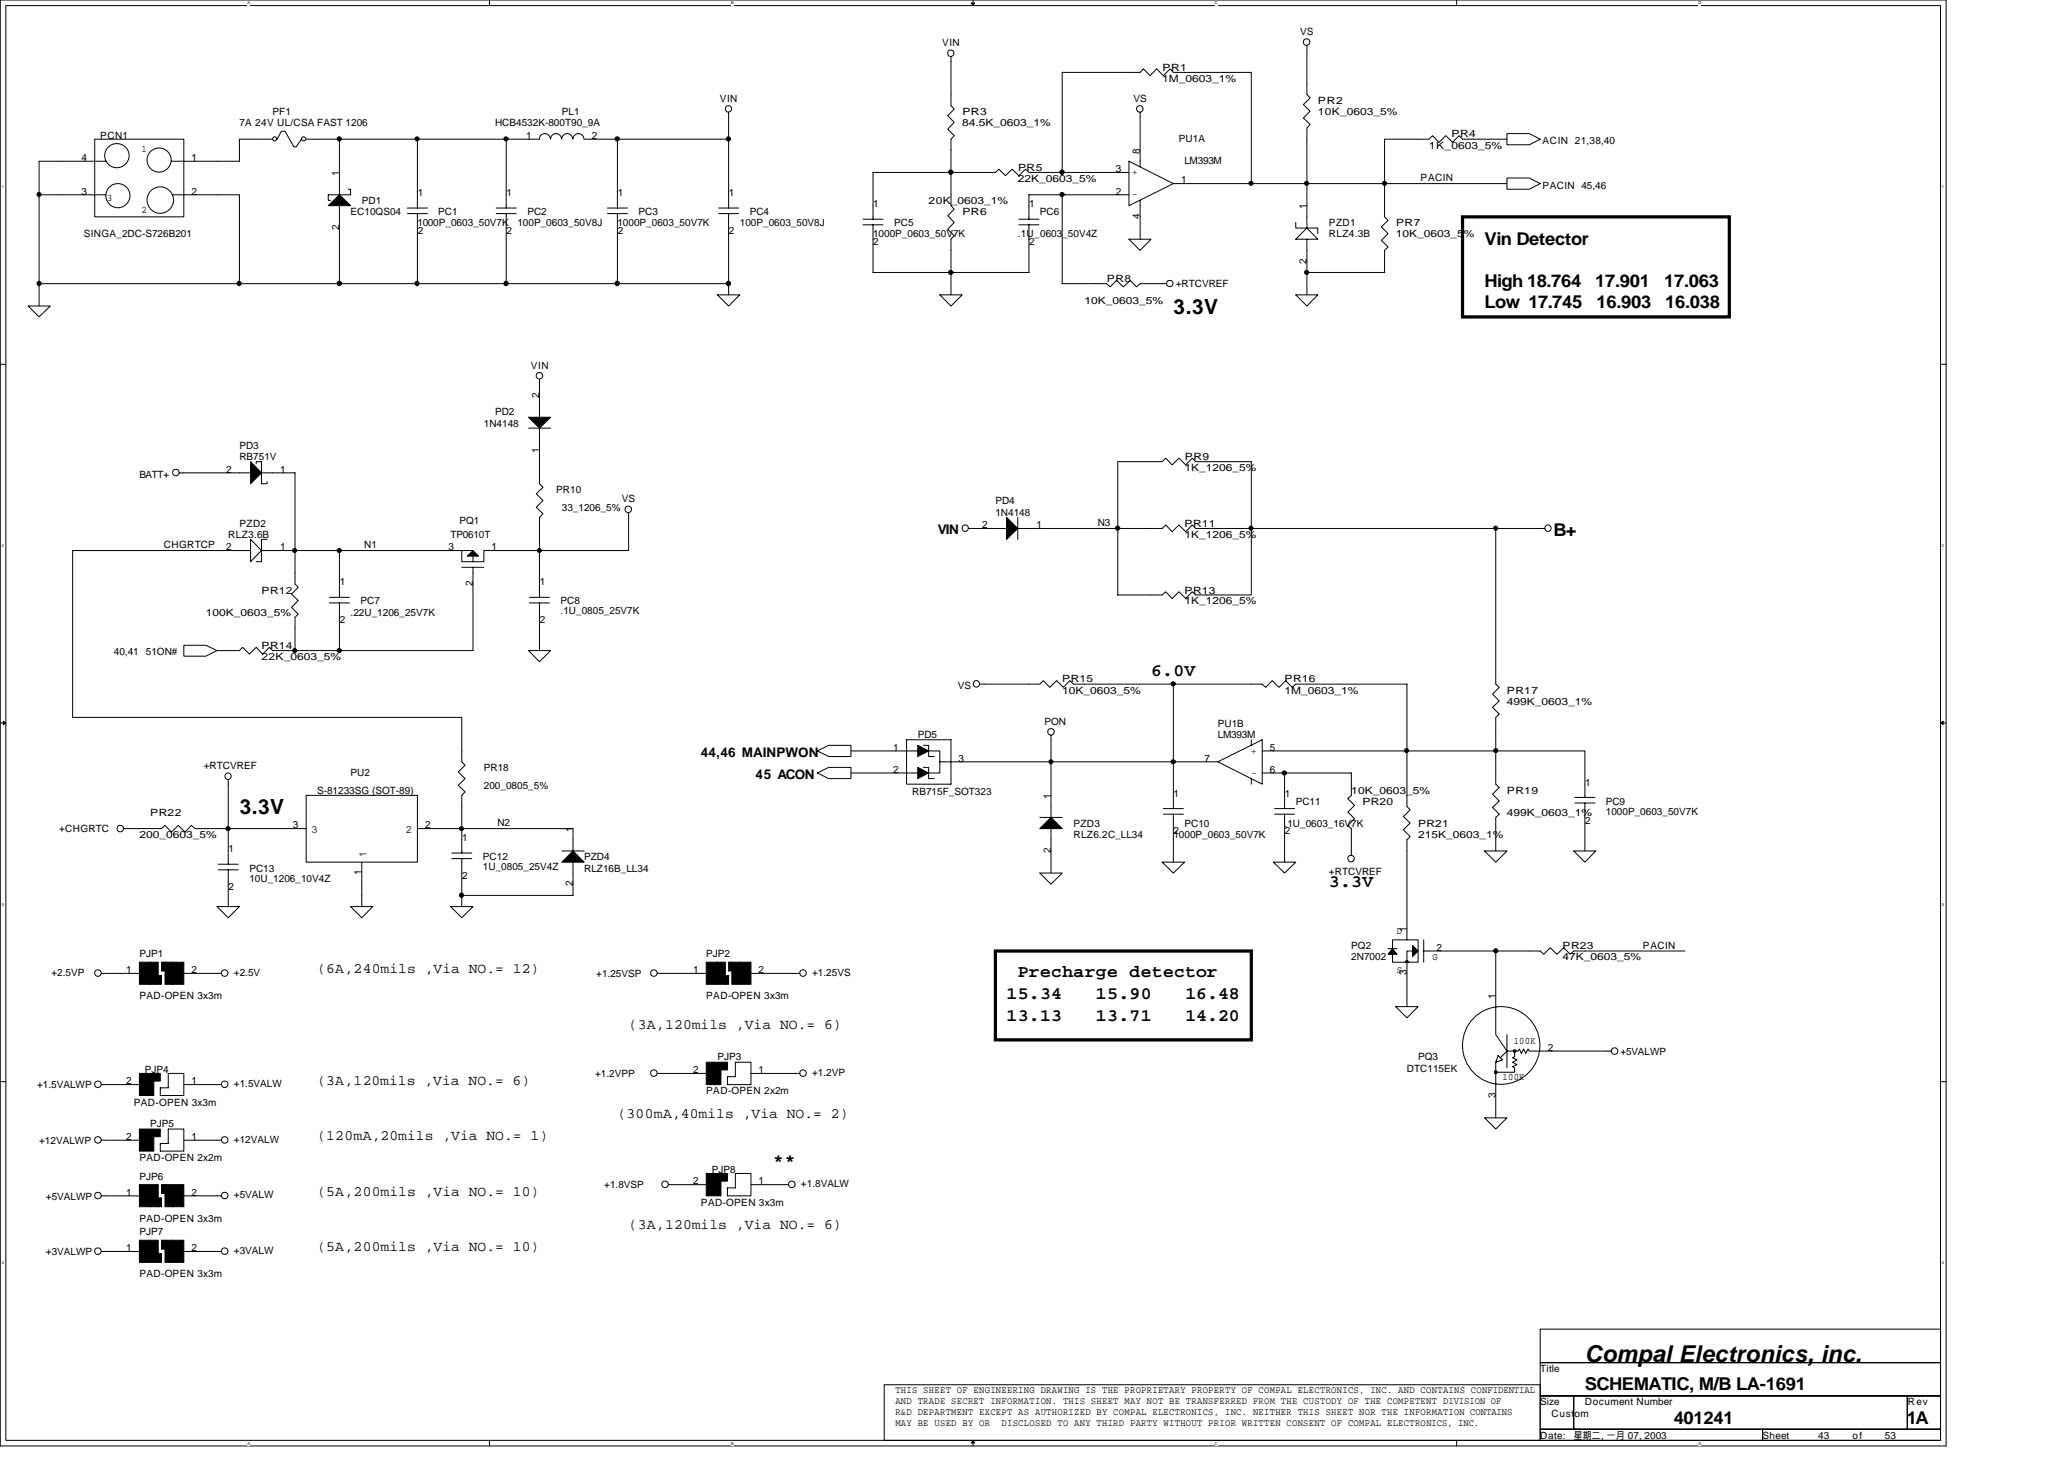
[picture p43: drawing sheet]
<svg xmlns="http://www.w3.org/2000/svg" width="297mm" height="210mm" viewBox="0 0 297 210" stroke-linecap="round" stroke-linejoin="round" font-family="sans-serif">
<defs><g id="words">
<text font-size="3.3" x="228.1" y="195.9">Compal Electronics, inc.</text>
<g font-size="3">
<text x="168.9" y="45.2">3.3V</text>
<text x="34.5" y="117.2">3.3V</text>
</g>
<g font-size="2.5">
<text x="213.7" y="35.2">Vin Detector</text>
<text x="213.7" y="41.3">High 18.764</text>
<text x="229.6" y="41.3">17.901</text>
<text x="239.5" y="41.3">17.063</text>
<text x="213.7" y="44.3">Low 17.745</text>
<text x="229.7" y="44.3">16.903</text>
<text x="239.6" y="44.3">16.038</text>
<text x="223.6" y="77.1">B+</text>
<text x="165.6" y="97.3">6.0V</text>
<text x="191.3" y="127.7">3.3V</text>
<text x="144.9" y="143.7">15.34</text>
<text x="146.5" y="140.5">Precharge detector</text>
<text x="157.7" y="143.7">15.90</text>
<text x="170.6" y="143.7">16.48</text>
<text x="144.9" y="146.9">13.13</text>
<text x="157.7" y="146.9">13.71</text>
<text x="170.6" y="146.9">14.20</text>
<text x="111.3" y="167.7">**</text>
<text x="228.1" y="200">SCHEMATIC, M/B LA-1691</text>
<text x="240.9" y="204.8">401241</text>
<text x="274.4" y="204.8">1A</text>
</g>
<g font-size="2.1">
<text x="45.6" y="140">(6A,240mils ,Via NO.= 12)</text>
<text x="90.5" y="148">(3A,120mils ,Via NO.= 6)</text>
<text x="45.6" y="156">(3A,120mils ,Via NO.= 6)</text>
<text x="88.9" y="160.8">(300mA,40mils ,Via NO.= 2)</text>
<text x="45.6" y="164">(120mA,20mils ,Via NO.= 1)</text>
<text x="45.6" y="172">(5A,200mils ,Via NO.= 10)</text>
<text x="90.5" y="176.8">(3A,120mils ,Via NO.= 6)</text>
<text x="45.6" y="180">(5A,200mils ,Via NO.= 10)</text>
</g>
<g font-size="1.9">
<text x="135" y="76.8">VIN</text>
<text x="100.9" y="108.8">44,46 MAINPWON</text>
<text x="108.8" y="112.1">45 ACON</text>
</g>
<g font-size="1.4">
<text x="187.1" y="5">VS</text>
<text x="135.6" y="6.6">VIN</text>
<text x="167.3" y="11.8">1M_0603_1%</text>
<text x="167.3" y="10.2">PR1</text>
<text x="39.2" y="16.6">PF1</text>
<text x="80.9" y="16.6">PL1</text>
<text x="103.6" y="14.6">VIN</text>
<text x="138.5" y="16.6">PR3</text>
<text x="163.1" y="14.6">VS</text>
<text x="189.6" y="14.9">PR2</text>
<text x="189.6" y="16.6">10K_0603_5%</text>
<text x="11.7" y="23.2">4</text>
<text x="14.4" y="19.9">PCN1</text>
<text x="20.4" y="21.8">1</text>
<text x="27.6" y="23.2">1</text>
<text x="34.5" y="18.2">7A 24V UL/CSA FAST 1206</text>
<text x="71.2" y="18.2">HCB4532K-800T90_9A</text>
<text x="75.7" y="20">1</text>
<text x="85.2" y="20">2</text>
<text x="138.5" y="18.2">84.5K_0603_1%</text>
<text x="164" y="22.1" transform="rotate(-90 164 22.1)">8</text>
<text x="169.7" y="20.4">PU1A</text>
<text x="170.5" y="23.6">LM393M</text>
<text x="205.7" y="21.4">1K_0603_5%</text>
<text x="208.9" y="19.8">PR4</text>
<text x="222" y="20.7">ACIN 21,38,40</text>
<text x="11.7" y="28">3</text>
<text x="15.4" y="28.9">3</text>
<text x="27.6" y="28">2</text>
<text x="48.8" y="25.3" transform="rotate(-90 48.8 25.3)">1</text>
<text x="52.1" y="29.4">PD1</text>
<text x="60.1" y="28.2">1</text>
<text x="72.9" y="28.2">1</text>
<text x="88.9" y="28.2">1</text>
<text x="104.9" y="28.2">1</text>
<text x="125.7" y="29.8">1</text>
<text x="133.6" y="29.4">20K_0603_1%</text>
<text x="146.5" y="26.2">22K_0603_5%</text>
<text x="146.5" y="24.6">PR5</text>
<text x="148.1" y="29.8">1</text>
<text x="160.6" y="24.8">3</text>
<text x="160.6" y="28">2</text>
<text x="162.9" y="25.2">+</text>
<text x="162.9" y="28.4">-</text>
<text x="170" y="26.4">1</text>
<text x="204.4" y="26.1">PACIN</text>
<text x="222" y="27.1">PACIN 45,46</text>
<text x="12.1" y="34.2">SINGA_2DC-S726B201</text>
<text x="20.4" y="30.6">2</text>
<text x="48.8" y="33.1" transform="rotate(-90 48.8 33.1)">2</text>
<text x="50.5" y="30.9">EC10QS04</text>
<text x="60.1" y="32.6">1000P_0603_50V7K</text>
<text x="60.1" y="33.7">2</text>
<text x="63.1" y="30.9">PC1</text>
<text x="72.9" y="33.7">2</text>
<text x="74.5" y="32.6">100P_0603_50V8J</text>
<text x="75.9" y="30.9">PC2</text>
<text x="88.9" y="32.6">1000P_0603_50V7K</text>
<text x="88.9" y="33.7">2</text>
<text x="91.9" y="30.9">PC3</text>
<text x="104.9" y="33.7">2</text>
<text x="106.5" y="32.6">100P_0603_50V8J</text>
<text x="107.9" y="30.9">PC4</text>
<text x="125.6" y="34.2">1000P_0603_50V7K</text>
<text x="125.7" y="35.3">2</text>
<text x="128.7" y="32.6">PC5</text>
<text x="138.5" y="30.9">PR6</text>
<text x="146.5" y="34.2">.1U_0603_50V4Z</text>
<text x="148.1" y="35.3">2</text>
<text x="149.6" y="30.9">PC6</text>
<text x="164" y="31.5" transform="rotate(-90 164 31.5)">4</text>
<text x="188" y="30.1" transform="rotate(-90 188 30.1)">1</text>
<text x="191.3" y="32.6">PZD1</text>
<text x="191.3" y="34.2">RLZ4.3B</text>
<text x="200.9" y="34.2">10K_0603_5%</text>
<text x="200.9" y="32.6">PR7</text>
<text x="159.3" y="40.6">PR8</text>
<text x="169.2" y="41.4">+RTCVREF</text>
<text x="188" y="37.9" transform="rotate(-90 188 37.9)">2</text>
<text x="156.1" y="43.8">10K_0603_5%</text>
<text x="76.4" y="53">VIN</text>
<text x="71.2" y="59.8">PD2</text>
<text x="77.6" y="57.3" transform="rotate(-90 77.6 57.3)">2</text>
<text x="34.5" y="64.6">PD3</text>
<text x="69.6" y="61.4">1N4148</text>
<text x="77.6" y="65.1" transform="rotate(-90 77.6 65.1)">1</text>
<text x="20.1" y="68.7">BATT+</text>
<text x="32.6" y="68">2</text>
<text x="34.5" y="66.2">RB751V</text>
<text x="40.3" y="68">1</text>
<text x="80" y="71">PR10</text>
<text x="170.5" y="67.8">1K_1206_5%</text>
<text x="170.5" y="66.2">PR9</text>
<text x="32.8" y="77.4">RLZ3.6B</text>
<text x="34.5" y="75.8">PZD2</text>
<text x="64.9" y="77.4">TP0610T</text>
<text x="66.1" y="75.4">PQ1</text>
<text x="80.9" y="73.5">33_1206_5%</text>
<text x="89.5" y="72.3">VS</text>
<text x="141.3" y="76">2</text>
<text x="143.3" y="72.6">PD4</text>
<text x="143.3" y="74.2">1N4148</text>
<text x="149.2" y="76">1</text>
<text x="158" y="75.7">N3</text>
<text x="170.5" y="75.8">PR11</text>
<text x="170.5" y="77.4">1K_1206_5%</text>
<text x="23.6" y="78.9">CHGRTCP</text>
<text x="32.6" y="79.2">2</text>
<text x="40.3" y="79.2">1</text>
<text x="52.4" y="78.9">N1</text>
<text x="64.6" y="79.2">3</text>
<text x="70.7" y="79.2">1</text>
<text x="29.6" y="88.6">100K_0603_5%</text>
<text x="37.6" y="85.4">PR12</text>
<text x="48.9" y="84.2">1</text>
<text x="48.9" y="89.7">2</text>
<text x="50.5" y="88.6">.22U_1206_25V7K</text>
<text x="51.9" y="87">PC7</text>
<text x="68" y="84.3" transform="rotate(-90 68 84.3)">2</text>
<text x="77.7" y="84.2">1</text>
<text x="77.7" y="89.7">2</text>
<text x="80.7" y="87">PC8</text>
<text x="80.7" y="88.4">.1U_0805_25V7K</text>
<text x="170.5" y="85.4">PR13</text>
<text x="170.5" y="87">1K_1206_5%</text>
<text x="16.4" y="94.2">40,41</text>
<text x="21" y="94.2">51ON#</text>
<text x="37.6" y="93.4">PR14</text>
<text x="37.6" y="95">22K_0603_5%</text>
<text x="137.8" y="99.1">VS</text>
<text x="152.9" y="98.2">PR15</text>
<text x="152.9" y="99.8">10K_0603_5%</text>
<text x="184.9" y="98.2">PR16</text>
<text x="184.9" y="99.8">1M_0603_1%</text>
<text x="216.9" y="99.8">PR17</text>
<text x="216.9" y="101.4">499K_0603_1%</text>
<text x="128.6" y="108">1</text>
<text x="132.1" y="106.2">PD5</text>
<text x="150.3" y="104.3">PON</text>
<text x="175.3" y="104.6">PU1B</text>
<text x="175.3" y="106.2">LM393M</text>
<text x="182.7" y="108">5</text>
<text x="29.3" y="110.7">+RTCVREF</text>
<text x="50.5" y="111.6">PU2</text>
<text x="69.6" y="111">PR18</text>
<text x="69.6" y="113.5">200_0805_5%</text>
<text x="128.6" y="111.2">2</text>
<text x="138" y="109.6">3</text>
<text x="173.4" y="109.6">7</text>
<text x="180.1" y="108.4">+</text>
<text x="180.1" y="111.6">-</text>
<text x="182.7" y="111.2">6</text>
<text x="228.1" y="113">1</text>
<text x="8.5" y="119.8">+CHGRTC</text>
<text x="21.6" y="117.4">PR22</text>
<text x="42.2" y="119.2">3</text>
<text x="45.6" y="114.2">S-81233SG (SOT-89)</text>
<text x="61.2" y="119.2">2</text>
<text x="71.6" y="118.9">N2</text>
<text x="82.4" y="119.7" transform="rotate(-90 82.4 119.7)">1</text>
<text x="131.3" y="114.3">RB715F_SOT323</text>
<text x="151.2" y="114.9" transform="rotate(-90 151.2 114.9)">1</text>
<text x="154.5" y="119">PZD3</text>
<text x="168.9" y="114.6">1</text>
<text x="170.5" y="119">PC10</text>
<text x="184.9" y="119">.1U_0603_16V7K</text>
<text x="184.9" y="114.6">1</text>
<text x="186.5" y="115.8">PC11</text>
<text x="194.5" y="114.2">10K_0603_5%</text>
<text x="196.1" y="115.8">PR20</text>
<text x="204.1" y="119">PR21</text>
<text x="216.9" y="114.2">PR19</text>
<text x="216.9" y="117.4">499K_0603_1%</text>
<text x="228.1" y="118.5">2</text>
<text x="231.1" y="115.8">PC9</text>
<text x="231.1" y="117.2">1000P_0603_50V7K</text>
<text x="20.1" y="120.6">200_0603_5%</text>
<text x="32.9" y="122.6">1</text>
<text x="35.9" y="125.4">PC13</text>
<text x="52" y="125.9" transform="rotate(-90 52 125.9)">1</text>
<text x="66.5" y="121">1</text>
<text x="69.5" y="123.8">PC12</text>
<text x="69.5" y="125.2">1U_0805_25V4Z</text>
<text x="84.1" y="123.8">PZD4</text>
<text x="84.1" y="125.4">RLZ16B_LL34</text>
<text x="151.2" y="122.7" transform="rotate(-90 151.2 122.7)">2</text>
<text x="154.5" y="120.6">RLZ6.2C_LL34</text>
<text x="168.9" y="120.6">1000P_0603_50V7K</text>
<text x="168.9" y="120.1">2</text>
<text x="184.9" y="120.1">2</text>
<text x="191.3" y="125.9">+RTCVREF</text>
<text x="204.1" y="120.6">215K_0603_1%</text>
<text x="32.9" y="128.1">2</text>
<text x="35.9" y="126.8">10U_1206_10V4Z</text>
<text x="66.5" y="126.5">2</text>
<text x="82.4" y="127.5" transform="rotate(-90 82.4 127.5)">2</text>
<text x="20.1" y="137.7">PJP1</text>
<text x="101.6" y="137.7">PJP2</text>
<text x="194.5" y="136.6">PQ2</text>
<text x="201" y="134.3">D</text>
<text x="202.4" y="134.1" transform="rotate(-90 202.4 134.1)">1</text>
<text x="206.8" y="136.8">2</text>
<text x="224.9" y="136.6">PR23</text>
<text x="236.4" y="136.5">PACIN</text>
<text x="7.4" y="140.4">+2.5VP</text>
<text x="18.2" y="140">1</text>
<text x="20.1" y="143.8">PAD-OPEN 3x3m</text>
<text x="27.6" y="140">2</text>
<text x="33.7" y="140.4">+2.5V</text>
<text x="85.8" y="140.6">+1.25VSP</text>
<text x="99.7" y="140">1</text>
<text x="101.6" y="143.8">PAD-OPEN 3x3m</text>
<text x="109.2" y="140">2</text>
<text x="116.9" y="140.4">+1.25VS</text>
<text x="194.5" y="138.2">2N7002</text>
<text x="201" y="139.9">S</text>
<text x="202.4" y="140.3" transform="rotate(-90 202.4 140.3)">3</text>
<text x="206.2" y="138.2">G</text>
<text x="215.2" y="143.7" transform="rotate(-90 215.2 143.7)">1</text>
<text x="224.9" y="138.2">47K_0603_5%</text>
<text x="18.2" y="156">2</text>
<text x="20.9" y="154.3">PJP4</text>
<text x="27.6" y="156">1</text>
<text x="85.6" y="155">+1.2VPP</text>
<text x="99.7" y="154.4">2</text>
<text x="103.2" y="152.6">PJP3</text>
<text x="109.2" y="154.4">1</text>
<text x="116.9" y="154.8">+1.2VP</text>
<text x="202.5" y="154.2">DTC115EK</text>
<text x="204.1" y="152.6">PQ3</text>
<text x="216.2" y="155.4">100K</text>
<text x="217.8" y="150.2">100K</text>
<text x="222.8" y="151.2">2</text>
<text x="233.2" y="151.8">+5VALWP</text>
<text x="5.3" y="156.6">+1.5VALWP</text>
<text x="19.3" y="159.1">PAD-OPEN 3x3m</text>
<text x="33.7" y="156.4">+1.5VALW</text>
<text x="101.6" y="157.4">PAD-OPEN 2x2m</text>
<text x="215.2" y="157.9" transform="rotate(-90 215.2 157.9)">3</text>
<text x="5.6" y="164.6">+12VALWP</text>
<text x="18.2" y="164">2</text>
<text x="20.1" y="167">PAD-OPEN 2x2m</text>
<text x="21.6" y="162.2">PJP5</text>
<text x="27.6" y="164">1</text>
<text x="33.7" y="164.4">+12VALW</text>
<text x="6.6" y="172.6">+5VALWP</text>
<text x="18.2" y="172">1</text>
<text x="20.1" y="169.7">PJP6</text>
<text x="27.6" y="172">2</text>
<text x="33.7" y="172.4">+5VALW</text>
<text x="86.9" y="171">+1.8VSP</text>
<text x="99.7" y="170.4">2</text>
<text x="100.9" y="173.5">PAD-OPEN 3x3m</text>
<text x="102.4" y="168.7">PJP8</text>
<text x="109.2" y="170.4">1</text>
<text x="115.3" y="170.8">+1.8VALW</text>
<text x="20.1" y="175.8">PAD-OPEN 3x3m</text>
<text x="20.1" y="177.7">PJP7</text>
<text x="6.6" y="180.6">+3VALWP</text>
<text x="18.2" y="180">1</text>
<text x="20.1" y="183.8">PAD-OPEN 3x3m</text>
<text x="27.6" y="180">2</text>
<text x="33.7" y="180.4">+3VALW</text>
<text x="221.7" y="197.4">Title</text>
<text x="128.9" y="200.4">THIS SHEET OF ENGINEERING DRAWING IS THE PROPRIETARY PROPERTY OF COMPAL ELECTRONICS, INC. AND CONTAINS CONFIDENTIAL</text>
<text x="128.9" y="202">AND TRADE SECRET INFORMATION. THIS SHEET MAY NOT BE TRANSFERRED FROM THE CUSTODY OF THE COMPETENT DIVISION OF</text>
<text x="128.9" y="203.5">R&amp;D DEPARTMENT EXCEPT AS AUTHORIZED BY COMPAL ELECTRONICS, INC. NEITHER THIS SHEET NOR THE INFORMATION CONTAINS</text>
<text x="221.7" y="202.2">Size</text>
<text x="223.3" y="203.8">Custom</text>
<text x="228.1" y="202.2">Document Number</text>
<text x="274.6" y="202.2">Rev</text>
<text x="128.9" y="205.1">MAY BE USED BY OR</text>
<text x="144.1" y="205.1">DISCLOSED TO ANY THIRD PARTY WITHOUT PRIOR WRITTEN CONSENT OF COMPAL ELECTRONICS, INC.</text>
<text x="221.7" y="207">Date:</text>
<text x="226.5" y="207">星期二 一月 07, 2003</text>
<text x="230.4" y="207">,</text>
<text x="253.7" y="207">Sheet</text>
<text x="261.7" y="207">43</text>
<text x="266.6" y="207">of</text>
<text x="271.3" y="207">53</text>
</g>
<g font-size="1.4" fill="#333">
<text x="44.9" y="119.9">3</text>
<text x="58.5" y="119.9">2</text>
<text x="52.7" y="123.2" transform="rotate(-90 52.7 123.2)">1</text>
</g>
<g font-size=".6">
<text x="35.6" y=".6">A</text>
<text x="105.2" y=".6">B</text>
<text x="174.8" y=".6">C</text>
<text x="244.4" y=".6">D</text>
<text x=".3" y="27.1">1</text>
<text x="279.5" y="27.1">1</text>
<text x=".3" y="78.7">2</text>
<text x="279.5" y="78.7">2</text>
<text x=".3" y="130.3">3</text>
<text x="279.5" y="130.3">3</text>
<text x=".3" y="181.9">4</text>
<text x="279.5" y="181.9">4</text>
<text x="35.6" y="207.9">A</text>
<text x="105.2" y="207.9">B</text>
<text x="174.8" y="207.9">C</text>
<text x="244.4" y="207.9">D</text>
</g>
</g></defs>
<path d="M0 0h280.1v208h-280.1zM.8 .8h278.5v206.4h-278.5z" fill="none" stroke="#000" stroke-width=".14"/>
<g fill="#fff">
<path d="M35.6 .1h.3v.7h-.3z"/>
<path d="M35.6 207.3h.3v.7h-.3z"/>
</g>
<path d="M70.4 0v.8M70.4 207.2v.8" fill="none" stroke="#000" stroke-width=".14"/>
<g fill="#fff">
<path d="M105.2 .1h.4v.7h-.4z"/>
<path d="M105.2 207.3h.4v.7h-.4z"/>
</g>
<path d="M140 0v.8M140 207.2v.8" fill="none" stroke="#000" stroke-width=".14"/>
<path d="M139.8 .4h.4l-.2 .4zM140 207.2l.2 .4h-.4z" fill="#000" stroke="#000" stroke-width=".14"/>
<g fill="#fff">
<path d="M174.8 .1h.4v.7h-.4z"/>
<path d="M174.8 207.3h.4v.7h-.4z"/>
</g>
<path d="M209.6 0v.8M209.6 207.2v.8" fill="none" stroke="#000" stroke-width=".14"/>
<g fill="#fff">
<path d="M244.4 .1h.4v.7h-.4z"/>
<path d="M244.4 207.3h.4v.7h-.4z"/>
<path d="M.3 26.6h.2v.6h-.2z"/>
<path d="M279.5 26.6h.3v.6h-.3z"/>
<path d="M.3 78.2h.2v.6h-.2z"/>
<path d="M279.5 78.2h.3v.6h-.3z"/>
</g>
<path d="M0 52.4h.8M279.3 52.4h.8" fill="none" stroke="#000" stroke-width=".14"/>
<g fill="#fff">
<path d="M.3 129.8h.2v.6h-.2z"/>
<path d="M279.5 129.8h.3v.6h-.3z"/>
</g>
<path d="M0 104h.8M279.3 104h.8" fill="none" stroke="#000" stroke-width=".14"/>
<path d="M.5 103.8l.3 .2-.3 .2zM279.3 104l.4-.2v.4z" fill="#000" stroke="#000" stroke-width=".14"/>
<g fill="#fff">
<path d="M.3 181.4h.2v.6h-.2z"/>
<path d="M279.5 181.4h.3v.6h-.3z"/>
</g>
<g fill="none" stroke="#000" stroke-width=".14">
<path d="M77.6 20a.78 .78 0 0 1 .8-.8 .78 .78 0 0 1 .8 .8M79.2 20a.78 .78 0 0 1 .8-.8 .78 .78 0 0 1 .8 .8M80.9 20a.78 .78 0 0 1 .7-.8 .78 .78 0 0 1 .8 .8M82.5 20a.78 .78 0 0 1 .7-.8 .78 .78 0 0 1 .8 .8M104.9 16.2v13.7M136.9 8.2v7l.4 .5-.9 .9 .9 1-.9 1 .9 .9-.4 .5v9.6l.4 .5-.9 .9 .9 1-.9 1 .9 .9-.4 .5v4.8h-11.3v-6.9M164.1 16.2v7.8M188.1 6.6v7l.4 .5-.9 .9 .9 1-.9 1 .9 .9-.4 .5v14.4M216.9 19.2h3.2l1.6 .8-1.6 .8h-3.2zM13.6 20h12.9v11.2h-12.9zM15.2 28h-9.6v12.8M15.2 23.2h-9.6v4.8"/>
<path d="M24.8 28h9.7v12.8M39.2 20h-4.7v3.2h-9.8M39.9 20l.6-1.1h.5l1.3 2.2h.3l.8-1.1M44.1 20h33.5M48.8 20v8M48.8 29.6v11.2M50.1 27.2h.4v.8h-3.3v.8h.4M58.6 30.7h2.9M58.6 29.9h2.9M60.1 20v9.9M60.1 30.7v10.1M71.4 30.7h2.9"/>
<path d="M71.4 29.9h2.9M72.9 20v9.9M72.9 30.7v10.1M84.1 20h20.8M87.4 30.7h2.9M87.4 29.9h2.9M88.9 20v9.9M88.9 30.7v10.1M103.4 30.7h2.9M103.4 29.9h2.9M104.9 30.7v11.7M124.2 32.3h2.9"/>
<path d="M124.2 31.5h2.9M146.6 32.3h2.9M146.6 31.5h2.9M148.1 32.3v6.9h-11.2v3.2M152.9 24.8v-14.4h11.2l.4-.5 1 1 1-1 .9 1 1-1 .5 .5h11.2v16M152.9 28v12.8h6.4l.5 .5 .9-1 1 1 .9-1 1 1 .5-.5h3.8M162.5 34.4h3.1l-1.5 1.6zM162.5 23.2l6.4 3.2-6.4 3.2zM162.5 24.8h-14.4l-.5-.5-1 1-.9-1-1 1-.9-1-.5 .5h-17.7v6.7M162.5 28h-14.4v3.5M164.1 28.8v5.6M168.9 26.4h48"/>
<path d="M186.5 32v.8h3.2v.8M188.1 32.8l1.6 1.6h-3.2zM188.1 34.4v8M216.9 20h-6.4l-.5-.5-1 1-.9-1-1 1-.9-1-.5 .5h-6.4v11.2l.5 .5-1 .9 1 1-1 1 1 .9-.5 .5v3.2h-11.2M216.9 25.6h3.2l1.6 .8-1.6 .8h-3.2zM4.1 44h3.1l-1.6 1.6zM5.6 40.8h99.3M5.6 40.8v3.2M77.6 54.6v5.4M103.2 42.4h3.3l-1.6 1.6zM135.3 42.4h3.2l-1.6 1.6zM186.5 42.4h3.2l-1.6 1.6z"/>
<path d="M25.8 68h10.3M36.1 79.2h-25.6v24h56v6.4l.4 .5-.9 .9 .9 1-.9 1 .9 .9-.4 .5v8.3M36.1 77.6l1.5 1.6-1.5 1.6zM36.9 66.7v-.3h.7v3.2h.8v-.3M37.6 68h4.9v16l.4 .5-1 1 1 .9-1 1 1 .9-.4 .5v4.8M37.6 79.2h28.9M38.4 77.6h-.8v3.2h-.7M48.8 79.2v6.7M68.1 79.2h-1.6v1.6h3.1v-1.6h8v6.7M76.1 61.6h3.1M77.6 61.6v8l.5 .5-.9 .9 .9 1-.9 1 .9 .9-.5 .5v4.8h12.9v-5.4M139.4 76h5.5"/>
<path d="M146.5 76h20.8l.5-.5 .9 1 1-1 .9 1 1-1 .5 .5h50.2M146.5 74.4v3.2M160.9 66.4h6.4l.5-.5 .9 1 1-1 .9 1 1-1 .5 .5h8v19.2h-8l-.5-.5-1 1-.9-1-1 1-.9-1-.5 .5h-6.4zM215.3 76v22.4l.5 .5-1 1 1 .9-1 1 1 .9-.5 .5v9.6l.5 .5-1 1 1 .9-1 1 1 .9-.5 .5v4.8M26.5 92.8h3.1l1.6 .8-1.6 .8h-3.1zM47.4 86.7h2.9M47.4 85.9h2.9M48.8 86.7v6.9M66.5 81.6h3.1M68.1 81.6v12h-28.9l-.4-.5-1 1-.9-1-1 1-1-1-.4 .5h-3.3M68.1 80v.8M76.1 93.6h3.1l-1.6 1.6z"/>
<path d="M76.2 86.7h2.9M76.2 85.9h2.9M77.6 86.7v6.9M141 98.4h8.6l.6-.5 .9 1 1-1 .9 1 1-1 .5 .5h27.1l.6 .5 .9-1 1 1 .9-1 1 1 .5-.5h16v17.6l.4 .5-.9 1 .9 .9-.9 1 .9 1-.4 .4v14.4M168.9 98.4v17.9M17.8 119.2h5.4l.5-.5 1 1 1-1 .9 1 1-1 .5 .5h16M32.8 112.2v12.1M44.1 114.4h16v9.6h-16zM60.1 119.2h22.4v3.2M117.6 111.2l1.6-.8h3.3v1.6h-3.3zM117.6 108l1.6-.8h3.3v1.6h-3.3zM122.5 108h12.8v3.2h-12.8"/>
<path d="M130.5 106.4h6.4v6.4h-6.4zM132.9 107.2h.7v1.6h.8M132.9 110.4h.7v1.6h.8M149.6 117.6h3.3M151.3 105.8v3.8h-16M151.3 119.2v6.4M167.4 117.1h2.9M167.4 116.3h2.9M168.9 117.1v6.9M175.3 109.6h-24v8M175.3 109.6l6.3-3.2v6.4zM180.1 106.4v.8"/>
<path d="M180.1 112v.8M181.6 108h46.5v6.7M181.6 111.2h12.9v3.2l-.5 .5 .9 1-.9 .9 .9 1-.9 .9 .5 .5v3.9M183.4 117.1h2.9M183.4 116.3h2.9M184.9 111.2v5.1M184.9 117.1v6.9M226.6 115.5h2.9M226.6 114.7h2.9M228.1 115.5v6.9M31.2 130.4h3.3l-1.7 1.6zM31.4 125.1h2.9"/>
<path d="M31.4 124.3h2.9M32.8 125.1v5.3M50.5 130.4h3.1l-1.5 1.6zM52.1 124v6.4M64.9 130.4h3.2l-1.6 1.6zM65 123.5h2.9M65 122.7h2.9M66.5 123.5v6.9M80.9 122.4h3.2M82.5 124v4.8h-16M149.6 125.6h3.3l-1.6 1.6zM167.3 124h3.2l-1.6 1.6z"/>
<path d="M183.3 124h3.2l-1.6 1.6zM199.8 136.5h1.2M200.4 137.3v1.1h2.1M202.5 135.2h1.6v3.2h-1.6v-1.6h.8M202.5 135.2h-2.1v1.3M202.5 138.4h-.2v-.1h.3v.1M202.5 138.4v6.4M204.9 136.8h16.8l.5 .5 .9-.9 1 .9 .9-.9 1 .9 .5-.5h16M204.9 135.2v3.2M213.7 122.4h3.2l-1.6 1.6zM215.3 136.8v12l1.6 2.4M226.5 122.4h3.2l-1.6 1.6z"/>
<path d="M0 155.6h.8M14.6 156h5.5M14.6 140h5.5M24.2 154.4h2.3v3.2h-3.4v-1.1h1.1zM26.5 156h5.4M26.5 140h5.4M94.6 140h7M94.6 154.4h7M105.8 152.8h2.3v3.2h-3.4v-1.1h1.1zM108.1 140h7M108.1 154.4h7M200.9 144.8h3.2l-1.6 1.6z"/>
<path d="M215.1 154.1h.3v.3h-.3zM215.3 152.8v8M215.6 151.8l.6 .7-.9 .3zM216.9 151.2h1.6l.1-.3 .3 .7 .4-.7 .3 .7 .3-.7 .2 .3h11.8M216.9 151.2l-1 1M216.9 148.8v4.8M217.8 151h.3v.4h-.3zM218 151.2v.8l-.3 .2 .6 .3-.6 .3 .6 .4-.6 .3 .3 .1v.7h-2.7M279.3 155.6h.8M14.6 164h5.5M14.6 172h5.5M24.2 162.4h2.3v3.2h-3.4v-1.1h1.1z"/>
<path d="M26.5 164h5.4M26.5 172h5.4M96.2 170.4h5.4M105.8 168.8h2.3v3.2h-3.4v-1.1h1.1zM108.1 170.4h5.4M213.7 160.8h3.2l-1.6 1.6zM14.6 180h5.5M26.5 180h5.4M127.3 199.2h94.4v8h-94.4zM221.7 191.2h57.6v4.8h-57.6zM221.7 196h57.6v4.8h-57.6zM221.7 200.8h4.8v4.8h-4.8z"/>
<path d="M221.7 205.6h32v1.6h-32zM226.5 200.8h48v4.8h-48zM253.7 205.6h25.6v1.6h-25.6zM274.5 200.8h4.8v4.8h-4.8z"/>
<circle cx="39.5" cy="20" r=".3"/>
<circle cx="43.7" cy="20" r=".31"/>
<circle cx="104.8" cy="15.7" r=".46"/>
<circle cx="136.8" cy="7.7" r=".46"/>
<circle cx="164" cy="15.7" r=".47"/>
<circle cx="188" cy="6" r=".47"/>
<circle cx="16.8" cy="22.4" r="1.75"/>
<circle cx="17" cy="28.1" r="1.74"/>
<circle cx="22.9" cy="23" r="1.74"/>
<circle cx="23.1" cy="28.8" r="1.9"/>
<circle cx="77.6" cy="54.1" r=".47"/>
<circle cx="168.4" cy="40.8" r=".46"/>
<circle cx="25.3" cy="68" r=".47"/>
<circle cx="90.4" cy="73.3" r=".47"/>
<circle cx="138.9" cy="76" r=".46"/>
<circle cx="222.8" cy="76" r=".46"/>
<circle cx="140.5" cy="98.4" r=".46"/>
<circle cx="17.3" cy="119.2" r=".47"/>
<circle cx="32.8" cy="111.7" r=".46"/>
<circle cx="151.2" cy="105.3" r=".47"/>
<circle cx="14.1" cy="140" r=".47"/>
<circle cx="32.3" cy="140" r=".47"/>
<circle cx="94.1" cy="140" r=".47"/>
<circle cx="115.6" cy="140" r=".47"/>
<circle cx="194.4" cy="123.5" r=".47"/>
<circle cx="14.1" cy="156" r=".47"/>
<circle cx="32.3" cy="156" r=".47"/>
<circle cx="94.1" cy="154.4" r=".47"/>
<circle cx="115.6" cy="154.4" r=".47"/>
<circle cx="216" cy="150.4" r="5.6"/>
<circle cx="232.4" cy="151.2" r=".47"/>
<circle cx="14.1" cy="172" r=".47"/>
<circle cx="14.1" cy="164" r=".47"/>
<circle cx="14.1" cy="180" r=".47"/>
<circle cx="32.3" cy="164" r=".47"/>
<circle cx="32.3" cy="172" r=".47"/>
<circle cx="32.3" cy="180" r=".47"/>
<circle cx="95.7" cy="170.4" r=".47"/>
<circle cx="113.9" cy="170.4" r=".47"/>
</g>
<path d="M210.5 31.2h38.4v14.4h-38.4zM143.3 136.8h36.8v12.8h-36.8z" fill="none" stroke="#000" stroke-width=".47"/>
<g fill="#000" stroke="#000" stroke-width=".14">
<path d="M47.2 29.6l1.6-1.6 1.7 1.6z" fill-rule="evenodd"/>
<path d="M36.1 66.4l1.5 1.6-1.5 1.6z" fill-rule="evenodd"/>
<path d="M76.1 60h3.1l-1.6 1.6z" fill-rule="evenodd"/>
<path d="M144.9 74.4l1.6 1.6-1.6 1.6z" fill-rule="evenodd"/>
<path d="M68.1 79.2l.8 .8h-1.6z" fill-rule="evenodd"/>
<path d="M132.1 107.2l1.5 .8-1.5 .8z" fill-rule="evenodd"/>
<path d="M132.1 110.4l1.5 .8-1.5 .8z" fill-rule="evenodd"/>
<path d="M151.3 117.6l1.6 1.6h-3.3z" fill-rule="evenodd"/>
<path d="M20.1 138.4h1.5v3.2h-1.5z" fill-rule="evenodd"/>
<path d="M21.6 138.4h1.2v3.2h-1.2z" fill-rule="evenodd"/>
<path d="M23.2 138.4h.5v1.3h-.5z" fill-rule="evenodd"/>
<path d="M23.7 138.4h1.1v3.2h-1.1z" fill-rule="evenodd"/>
<path d="M24.8 138.4h1.7v3.2h-1.7z" fill-rule="evenodd"/>
<path d="M80.9 124l1.6-1.6 1.6 1.6z" fill-rule="evenodd"/>
<path d="M101.6 138.4h1.6v3.2h-1.6z" fill-rule="evenodd"/>
<path d="M103.2 138.4h1.2v3.2h-1.2z" fill-rule="evenodd"/>
<path d="M104.9 138.4h.4v1.3h-.4z" fill-rule="evenodd"/>
<path d="M105.3 138.4h1.2v3.2h-1.2z" fill-rule="evenodd"/>
<path d="M106.5 138.4h1.6v3.2h-1.6z" fill-rule="evenodd"/>
<path d="M200.4 136.5l.6 .8h-1.2z" fill-rule="evenodd"/>
<path d="M203.3 136l.8 .8-.8 .8z" fill-rule="evenodd"/>
<path d="M20.1 154.4h3v1.1h-1v2.1h-2z" fill-rule="evenodd"/>
<path d="M22.8 140.3h.4v1.3h-.4z" fill-rule="evenodd"/>
<path d="M101.6 152.8h3.1v1.1h-.9v2.1h-2.2z" fill-rule="evenodd"/>
<path d="M104.4 140.3h.5v1.3h-.5z" fill-rule="evenodd"/>
<path d="M20.1 170.4h1.5v3.2h-1.5z" fill-rule="evenodd"/>
<path d="M20.1 162.4h3v1.1h-1v2.1h-2z" fill-rule="evenodd"/>
<path d="M20.1 178.4h1.5v3.2h-1.5z" fill-rule="evenodd"/>
<path d="M21.6 170.4h1.2v3.2h-1.2z" fill-rule="evenodd"/>
<path d="M21.6 178.4h1.2v3.2h-1.2z" fill-rule="evenodd"/>
<path d="M22.8 172.3h.4v1.3h-.4z" fill-rule="evenodd"/>
<path d="M23.2 170.4h.5v1.3h-.5z" fill-rule="evenodd"/>
<path d="M23.2 178.4h.5v1.3h-.5z" fill-rule="evenodd"/>
<path d="M23.7 170.4h1.1v3.2h-1.1z" fill-rule="evenodd"/>
<path d="M23.7 178.4h1.1v3.2h-1.1z" fill-rule="evenodd"/>
<path d="M24.8 170.4h1.7v3.2h-1.7z" fill-rule="evenodd"/>
<path d="M24.8 178.4h1.7v3.2h-1.7z" fill-rule="evenodd"/>
<path d="M101.6 168.8h3.1v1.1h-.9v2.1h-2.2z" fill-rule="evenodd"/>
<path d="M22.8 180.3h.4v1.3h-.4z" fill-rule="evenodd"/>
<circle cx="48.8" cy="20" r=".31"/>
<circle cx="60" cy="20" r=".3"/>
<circle cx="72.8" cy="20" r=".31"/>
<circle cx="88.8" cy="20" r=".31"/>
<circle cx="104.8" cy="20" r=".31"/>
<circle cx="5.6" cy="28" r=".3"/>
<circle cx="136.8" cy="24.8" r=".32"/>
<circle cx="136.8" cy="39.2" r=".31"/>
<circle cx="152.8" cy="24.8" r=".32"/>
<circle cx="152.8" cy="28" r=".31"/>
<circle cx="180" cy="26.4" r=".3"/>
<circle cx="188" cy="39.2" r=".3"/>
<circle cx="188" cy="26.4" r=".3"/>
<circle cx="199.3" cy="26.4" r=".3"/>
<circle cx="5.6" cy="40.8" r=".31"/>
<circle cx="34.4" cy="40.8" r=".31"/>
<circle cx="48.8" cy="40.8" r=".32"/>
<circle cx="60" cy="40.8" r=".31"/>
<circle cx="72.8" cy="40.8" r=".32"/>
<circle cx="88.8" cy="40.8" r=".32"/>
<circle cx="104.8" cy="40.8" r=".32"/>
<circle cx="42.4" cy="79.2" r=".3"/>
<circle cx="48.8" cy="79.2" r=".31"/>
<circle cx="77.6" cy="79.2" r=".3"/>
<circle cx="160.8" cy="76" r=".31"/>
<circle cx="180" cy="76" r=".3"/>
<circle cx="215.3" cy="76" r=".3"/>
<circle cx="42.4" cy="93.6" r=".3"/>
<circle cx="48.8" cy="93.6" r=".31"/>
<circle cx="168.9" cy="98.4" r=".31"/>
<circle cx="32.8" cy="119.2" r=".31"/>
<circle cx="66.4" cy="119.2" r=".3"/>
<circle cx="151.3" cy="109.6" r=".3"/>
<circle cx="168.9" cy="109.6" r=".31"/>
<circle cx="184.9" cy="111.2" r=".31"/>
<circle cx="202.4" cy="108" r=".3"/>
<circle cx="215.3" cy="108" r=".3"/>
<circle cx="66.4" cy="128.8" r=".31"/>
<circle cx="215.3" cy="136.8" r=".31"/>
</g>
<use href="#words"/>
</svg>
